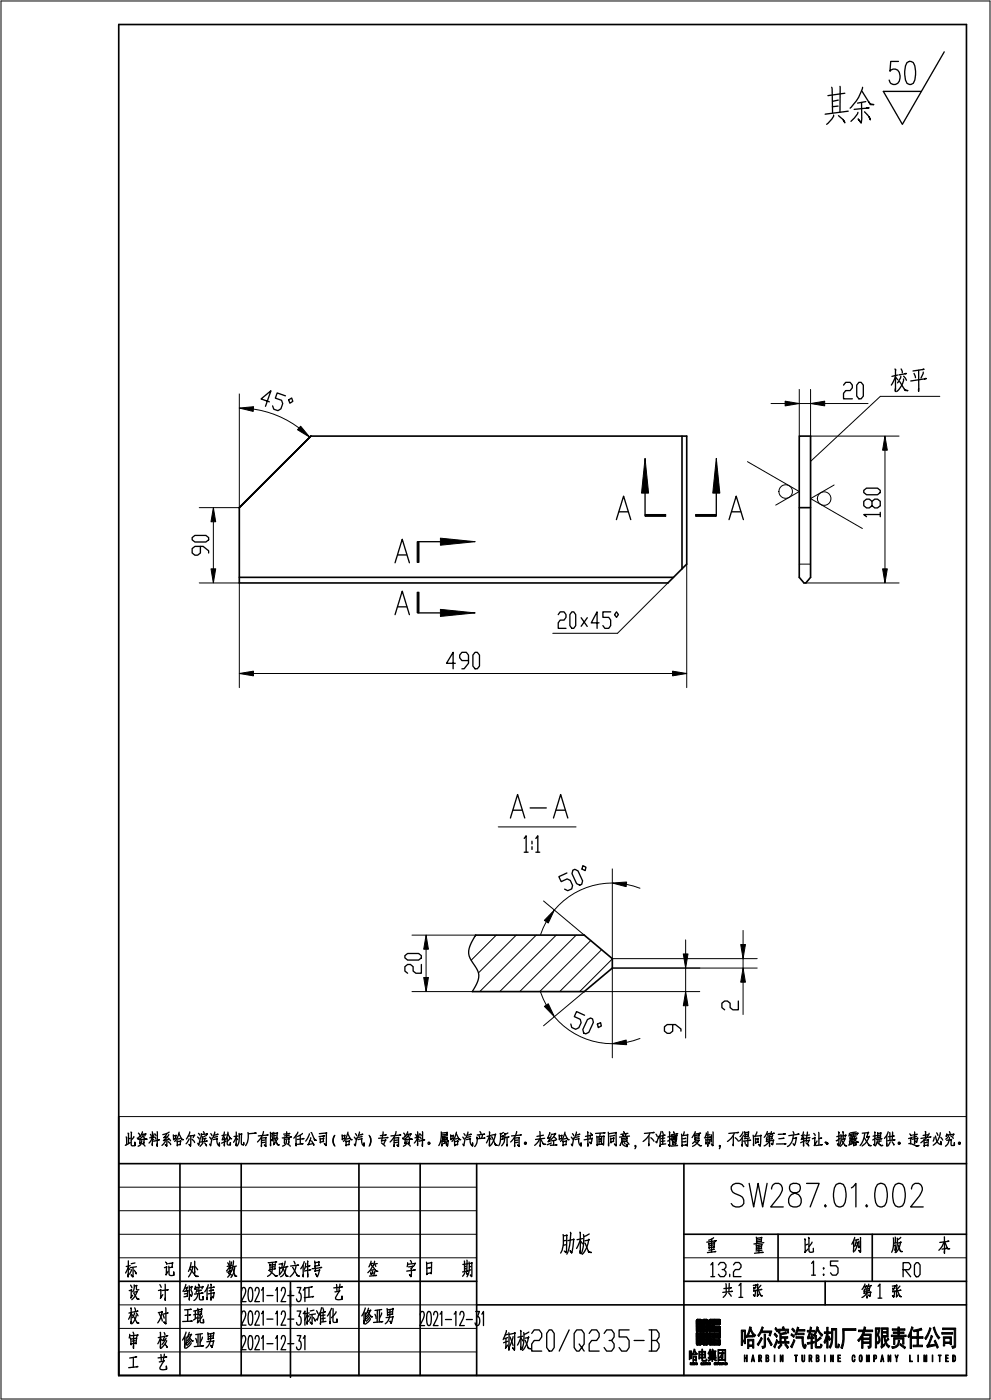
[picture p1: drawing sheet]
<svg xmlns="http://www.w3.org/2000/svg" width="210mm" height="297mm" viewBox="0 0 210 297" stroke-linecap="round" stroke-linejoin="round" font-family="sans-serif">
<g fill="none" stroke="#000" stroke-width=".21">
<path d="M.2 .2h209.5v296.3h-209.5zM50.7 83.5v24.1h-8.5M53.7 86.7a21.1 21.1 0 0 1 9.6 4M158.3 97.8l11 6.4-5 2.8M163.3 85.5h3M169.3 82.5v9.9M169.3 85.5h2.4M171.7 82.5v9.9h18.7M174.7 85.5h9.2M187.4 95.4v25.1M199.1 84h-12.6l-14.8 13.8M45.2 110.6v9.9"/>
<path d="M145.5 119.5v26.2M169.3 119.5h2.4M176.7 102.8l-5 2.9 11 6.3M42.2 123.5h8.5v22.2M141.5 123.5l-10.7 10.7h-13.7M170.7 123.5h19.7M53.7 142.7h88.8M105.5 175.2h16.5M87.3 198.2h13.4M100.9 198.2l-.4 .3M105.1 198.2l-5.3 5.3M109.4 198.2l-8.1 8"/>
<path d="M113.6 198.2l-12 11.9M115.1 190.9l8.7 7.3M115.7 195.3l-1.2 2.8M117.8 198.2l-12 11.9M122 198.2l-11.9 11.9M125.1 199.3l-10.8 10.8M129.7 187.1a16 16 0 0 0-12.3 5.8M129.7 184.1v19.1h30.7M132.7 187.4l2.9 .8M145.2 199.2v3M157.4 197.2v3M87.3 210.1h12.7"/>
<path d="M90.2 201.2v5.9M114.5 210.3l1.2 2.7M117.4 215.5a16 16 0 0 0 12.3 5.7M127.4 201.3l-8.9 8.8M129.7 203.2l-6.9 6.9M145.2 205.2v4.9M145.2 213.1v6.9M148.2 210.1h-24.4l-8.7 7.3M157.4 203.2v2M157.4 208.1v6.9M160.4 205.2h-30.7v19M25.1 236.6h179.6"/>
<path d="M135.6 220.1l-2.9 .8M25.1 251.6h75.9M25.1 256.6h75.9M25.1 266.6h75.9M25.1 261.6h75.9M25.1 276.5h75.9M144.9 266.6h59.8M147.5 279.7l.9-.1 .1 1.3h.4v-1.2l.9-.1 .1 .2v2.4h-2.4zM150.2 279.7l.2-.1h1.9l.3 .1v.9l-1.3 .1v.3l1.2 .1 .1 1.1h-2.4zM25.1 281.5h75.9M25.1 286.5h75.9M147.5 282.5h2.4v2.3l-.1 .2-.9-.1v-1.1h-.4l-.1 1.2-.9-.1z"/>
<path d="M150.2 282.5h2.4l-.1 1.1h-1.2v.3l1.3 .1v.8l-.1 .2h-2.1l-.2-.1z"/>
<circle cx="166.4" cy="104.2" r="1.44"/>
<circle cx="174.6" cy="105.7" r="1.44"/>
</g>
<g fill="none" stroke="#000" stroke-width=".35">
<path d="M25.1 5.2h179.6v286.3h-179.6zM65.8 92.4h79.7v27.1l-4 4h-90.8v-15.9zM65.8 92.4l-15.1 15.2M144.5 92.4v28.1M169.3 92.4h2.4v30l-1 1.1h-.4l-1-1.1zM169.3 107.6h2.4M50.7 122.4h92M100.7 198.2h23.1l5.9 5v2l-5.9 4.9h-23.8M25.1 246.6h179.6M38.1 246.6v44.9M51.1 246.6v44.9M76 246.6v44.9"/>
<path d="M89 246.6v44.9M101 246.6v44.9M144.9 246.6v44.9M25.1 271.5h75.9M61.5 271.8v20.1M101 276.5h103.7M144.9 271.5h59.8M144.9 261.6h59.8M164.8 261.6v9.9M174.8 271.5v5M184.8 261.6v9.9"/>
</g>
<g fill="#000" stroke="#000" stroke-width=".21">
<path d="M147.5 282.5v2.4zM147.5 279.8v2.4zM147.5 279.7v2.5zM147.5 282.5l.1 2.5zM147.5 279.7l.1 2.5zM147.5 279.7l.1-.1v2.6zM147.6 282.5v2.5zM147.6 279.6v2.6zM147.6 282.5l.1 2.5h-.1zM147.6 279.6l.1 2.6h-.1zM147.6 282.5h.1v2.5zM147.6 279.6h.1v2.6z"/>
<path d="M147.7 282.5v2.5zM147.7 279.6v2.6zM147.7 282.5l.6 2.5h-.6zM147.7 279.6l.6 2.6h-.6zM147.7 282.5h.6v2.5zM147.7 279.6h.6v2.6zM148.3 282.5v2.5zM148.3 279.6v2.6zM148.3 282.5l.1 2.5h-.1zM148.3 279.6l.1 2.6h-.1zM148.3 282.5h.1v2.5zM148.3 279.6h.1v2.6z"/>
<path d="M148.4 282.5v2.5zM148.4 279.6v2.6zM148.4 279.6l.1 2.6zM148.4 282.5l.1 2.4zM148.5 282.5v2.4zM148.5 279.7v2.5zM148.5 282.5v2.3zM148.5 282.5l.4 1.3h-.4zM148.5 280.9l.4 1.3h-.4zM148.5 282.5h.4v1.3zM148.5 280.9h.4v1.3zM148.9 282.5v2.4z"/>
<path d="M148.9 279.8v2.4zM148.9 279.7v2.5zM148.9 282.5l.1 2.5zM148.9 279.7l.1 2.5zM148.9 279.7l.1-.1v2.6zM149 282.5v2.5zM149 279.6v2.6zM149 282.5l.1 2.5h-.1zM149 279.6l.1 2.6h-.1zM149 282.5h.1v2.5zM149 279.6h.1v2.6zM149.1 282.5v2.5z"/>
<path d="M149.1 279.6v2.6zM149.1 282.5l.6 2.5h-.6zM149.1 279.6l.6 2.6h-.6zM149.1 282.5h.6v2.5zM149.1 279.6h.6v2.6zM149.7 282.5v2.5zM149.7 279.6v2.6zM149.7 282.5l.1 2.5h-.1zM149.7 279.6l.1 2.6h-.1zM149.7 282.5h.1v2.5zM149.7 279.6h.1v2.6zM149.8 282.5v2.5z"/>
<path d="M149.8 279.6v2.6zM149.8 279.6l.1 2.6zM149.8 282.5l.1 2.4zM149.9 282.5v2.4zM149.9 279.7v2.5zM149.9 282.5v2.3zM150.2 279.8v2.4zM150.2 282.5v2.4zM150.2 279.7v2.5zM150.2 279.7l.1 2.5zM150.2 282.5l.1 2.5zM150.3 282.5l.1 2.5h-.1z"/>
<path d="M150.2 279.7l.1-.1v2.6zM150.3 279.6l.1 2.6h-.1zM150.3 282.5h.1v2.5zM150.4 282.5l.9 2.5h-.9zM150.3 279.6h.1v2.6zM150.4 279.6l.9 2.6h-.9zM150.4 279.6h.9v2.6zM151.3 281l1 1.2h-1zM151.3 279.6l1 1.1h-1zM150.4 282.5h.9v2.5zM151.3 283.9l1 1.1h-1zM151.3 282.5l1 1.1h-1z"/>
<path d="M151.3 281h1v1.2zM151.3 279.6h1v1.1zM152.3 281l.2 1.2h-.2zM152.3 279.6l.2 1.1h-.2zM151.3 283.9h1v1.1zM151.3 282.5h1v1.1zM152.3 283.9v1.1zM152.3 282.5v1.1zM152.3 283.9l.2 1.1h-.2zM152.3 282.5l.2 1.1h-.2zM152.3 281l.2 .1v1.1zM152.3 279.6h.2v1.1z"/>
<path d="M152.5 281.1l.1 1.1zM152.5 279.6v1.1zM152.3 283.9h.2v1.1zM152.3 282.5h.2v1.1zM152.5 283.9v1.1zM152.5 282.5v1.1zM152.5 279.6l.1 1zM152.6 281.2v1zM152.6 279.7v.9zM152.5 283.9l.1 1zM152.5 282.5l.1 1zM152.6 284v.9z"/>
<path d="M152.6 282.5v1zM152.6 279.7v.8zM152.6 284v.8zM152.6 282.5v.8z"/>
<path d="M50.7 86.5l3-.3-.1 1z" fill-rule="evenodd"/>
<path d="M63.7 90.3l1.9 2.4-2.6-1.6z" fill-rule="evenodd"/>
<path d="M166.3 85l3 .5-3 .5z" fill-rule="evenodd"/>
<path d="M171.7 85.5l3-.5v1z" fill-rule="evenodd"/>
<path d="M187.4 92.4l.5 3h-1z" fill-rule="evenodd"/>
<path d="M45.2 107.6l.5 3h-1z" fill-rule="evenodd"/>
<path d="M88.4 114.8h.4v4.4h-.4z" fill-rule="evenodd"/>
<path d="M93.3 114l7.3 .8-7.3 .7z" fill-rule="evenodd"/>
<path d="M136.6 97.1l.8 7.4h-1.5z" fill-rule="evenodd"/>
<path d="M136.6 109h4.4v.4h-4.4z" fill-rule="evenodd"/>
<path d="M147.3 109h4.4v.4h-4.4z" fill-rule="evenodd"/>
<path d="M151.7 97.1l.8 7.4h-1.5z" fill-rule="evenodd"/>
<path d="M44.7 120.5h1l-.5 3z" fill-rule="evenodd"/>
<path d="M88.4 125.5h.4v4.4h-.4z" fill-rule="evenodd"/>
<path d="M93.3 129.1l7.3 .8-7.3 .7z" fill-rule="evenodd"/>
<path d="M186.9 120.5h1l-.5 3z" fill-rule="evenodd"/>
<path d="M50.7 142.7l3-.5v1z" fill-rule="evenodd"/>
<path d="M142.5 142.2l3 .5-3 .5z" fill-rule="evenodd"/>
<path d="M117.4 192.9l-1.3 2.7-.8-.6z" fill-rule="evenodd"/>
<path d="M129.7 187.1l3-.2-.1 1z" fill-rule="evenodd"/>
<path d="M89.7 207.1h1l-.5 3z" fill-rule="evenodd"/>
<path d="M90.2 198.2l.5 3h-1z" fill-rule="evenodd"/>
<path d="M115.3 213.3l.8-.6 1.3 2.8z" fill-rule="evenodd"/>
<path d="M144.7 202.2h1l-.5 3z" fill-rule="evenodd"/>
<path d="M145.2 210.1l.5 3h-1z" fill-rule="evenodd"/>
<path d="M156.9 200.2h1l-.5 3z" fill-rule="evenodd"/>
<path d="M157.4 205.2l.5 2.9h-1z" fill-rule="evenodd"/>
<path d="M129.7 221.2l2.9-.8 .1 1z" fill-rule="evenodd"/>
<path d="M146.2 288.8v.2l.2-.2v.4l-.1-.2-.1 .2z" fill-rule="evenodd"/>
<path d="M146 286.3h.5v1.6h-.2v-.2h-.2v.4h-.1zM146.1 286.5v1h.2v-1z" fill-rule="evenodd"/>
<path d="M146.5 288.8l.2 .4-.1-.1-.2 .1zM146.5 288.9l.1 .1z" fill-rule="evenodd"/>
<path d="M146.7 288.8h.2v.4l-.1-.2-.1 .2zM146.7 288.8l.1 .2z" fill-rule="evenodd"/>
<path d="M147 285.9l.2 .1 .1 .5 .4 .4-.1 .2-.2-.2v.2h-.6v-.2l-.1 .3-.2-.1zM147.1 286.2l-.3 .7h.6z" fill-rule="evenodd"/>
<path d="M146.9 288.8h.2v.4h-.2zM147 289l.1 .2zM147 288.8l.1 .2z" fill-rule="evenodd"/>
<path d="M147.3 288.8v.4z" fill-rule="evenodd"/>
<path d="M146.8 287.4h.7v1.1h-.1v-.2h-.5v.2h-.1zM146.9 287.6v.5h.5v-.5z" fill-rule="evenodd"/>
<path d="M147.5 282.5v2.4z" fill-rule="evenodd"/>
<path d="M147.5 279.7v2.5z" fill-rule="evenodd"/>
<path d="M147.6 282.5v2.5z" fill-rule="evenodd"/>
<path d="M147.6 279.6v2.6z" fill-rule="evenodd"/>
<path d="M147.5 288.8l.1 .3 .1-.3v.4l-.2-.3v.3z" fill-rule="evenodd"/>
<path d="M147.7 282.5v2.5z" fill-rule="evenodd"/>
<path d="M147.7 279.6v2.6z" fill-rule="evenodd"/>
<path d="M148.3 282.5v2.5z" fill-rule="evenodd"/>
<path d="M148.3 279.6v2.6z" fill-rule="evenodd"/>
<path d="M148.4 282.5v2.5z" fill-rule="evenodd"/>
<path d="M148.4 279.6v2.6z" fill-rule="evenodd"/>
<path d="M148.5 282.5v2.4z" fill-rule="evenodd"/>
<path d="M148.5 279.7v2.5z" fill-rule="evenodd"/>
<path d="M148.5 288.8h.2h-.2l.2 .2-.2 .2h.2h-.2z" fill-rule="evenodd"/>
<path d="M148.9 282.5v2.4z" fill-rule="evenodd"/>
<path d="M148.9 279.7v2.5z" fill-rule="evenodd"/>
<path d="M148.7 288.8l.1 .4h.1h-.2z" fill-rule="evenodd"/>
<path d="M149 282.5v2.5z" fill-rule="evenodd"/>
<path d="M149 279.6v2.6z" fill-rule="evenodd"/>
<path d="M149.1 282.5v2.5z" fill-rule="evenodd"/>
<path d="M149.1 279.6v2.6z" fill-rule="evenodd"/>
<path d="M149 288.8h.2h-.2l.2 .2-.2 .2h.2h-.2z" fill-rule="evenodd"/>
<path d="M149.3 288.8h.1l-.1 .1v.3l.1-.1v.2z" fill-rule="evenodd"/>
<path d="M149.5 288.8h.2l-.1 .4z" fill-rule="evenodd"/>
<path d="M148 286.4h.7l-.1-.5h.2v.5h.7v1.4h-.7v.4l.6 .1 .2-.3 .2 .1-.2 .3-.8 .1-.1-.7h-.5v.2h-.2zM148.8 287.2v.4h.5v-.4zM148.2 287.2v.4h.5v-.4zM148.8 286.6v.4h.5v-.4zM148.2 286.6v.4h.5v-.4z" fill-rule="evenodd"/>
<path d="M149.9 282.5v2.4z" fill-rule="evenodd"/>
<path d="M149.9 279.7v2.5z" fill-rule="evenodd"/>
<path d="M149.7 288.8h.2l.1 .4-.2-.2-.1 .2zM149.8 288.8l.1 .2z" fill-rule="evenodd"/>
<path d="M150.1 288.8v.4z" fill-rule="evenodd"/>
<path d="M150.3 288.8l.2 .1h-.2v.3l.2-.1-.1 .2z" fill-rule="evenodd"/>
<path d="M150.4 285.9l.2 .1-.2 .3h1.3v.1h-.7v.2h.5v.2h-.5v.2h.6v.2l-.6-.1v.2h.6v.2l-1.4 .1v-.9l-.1 .3-.2-.2zM150.4 286.8v.2h.4v-.2zM150.4 286.4v.2h.4v-.2zM150.4 287.1v.2h.4v-.2z" fill-rule="evenodd"/>
<path d="M150 287.7h.8v-.2h.1v.2h.8v.2h-.5l.6 .3-.1 .2-.7-.5-.1 .6h-.1v-.6l-.4 .4a.23 .23 0 0 1-.2 .2 .23 .23 0 0 1-.2-.2l.6-.4h-.6z" fill-rule="evenodd"/>
<path d="M150.9 285.9l.2 .2-.1 .2-.2-.3z" fill-rule="evenodd"/>
<path d="M151.3 288.8l.2 .1h-.2l.1 .3 .1-.1-.1 .2z" fill-rule="evenodd"/>
<path d="M151.5 288.8a.2 .2 0 0 1 .2 .2 .2 .2 0 0 1-.2 .2zM151.6 288.8v.4z" fill-rule="evenodd"/>
<path d="M151.8 288.8h.2v.4l-.1-.2-.1 .2zM151.8 288.8l.1 .2z" fill-rule="evenodd"/>
<path d="M152 288.8l.2 .1-.1 .3zM152.1 288.8v.2z" fill-rule="evenodd"/>
<path d="M152.3 288.8a.2 .2 0 0 1 .2 .2 .2 .2 0 0 1-.2 .2zM152.3 288.8l.1 .4z" fill-rule="evenodd"/>
<path d="M152.6 284v.9z" fill-rule="evenodd"/>
<path d="M152.6 282.5v1z" fill-rule="evenodd"/>
<path d="M152.6 284v.9z" fill-rule="evenodd"/>
<path d="M152.6 282.5v1z" fill-rule="evenodd"/>
<path d="M152.6 282.5v1z" fill-rule="evenodd"/>
<path d="M152.5 288.8h.2v.4l-.1-.2-.1 .2zM152.6 288.8v.2z" fill-rule="evenodd"/>
<path d="M152.4 286.6l.6 .1v-.4h.1v.4l.3-.1v.3h-.3v1l-.3 .1v-.3l.2-.1v-.7l-.6 .9-.1-.1 .6-.8h-.5z" fill-rule="evenodd"/>
<path d="M152.9 288.8l.1 .4-.1-.1-.1 .1zM152.9 288.9v.1z" fill-rule="evenodd"/>
<path d="M153 288.8h.2v.4z" fill-rule="evenodd"/>
<path d="M153.4 288.8v.4z" fill-rule="evenodd"/>
<path d="M152.1 286h1.6v2.5h-.2v-.2h-1.3v.2h-.1zM152.2 286.2v1.9h1.3v-1.9z" fill-rule="evenodd"/>
<path d="M153.6 288.8a.2 .2 0 0 1 .2 .2 .2 .2 0 0 1-.2 .2zM153.6 288.8l.1 .4z" fill-rule="evenodd"/>
<path d="M153.8 288.8l.2 .3v-.3v.4l-.2-.3v.3z" fill-rule="evenodd"/>
<path d="M157 281.9h.9v2.8h-.3v-.3h-.3v.7h-.3zM157.3 282.2v1.8h.3v-1.8z" fill-rule="evenodd"/>
<path d="M157.7 287.1h.1v.6h.3v-.6h.2v1.5h-.2v-.7h-.3v.7h-.1z" fill-rule="evenodd"/>
<path d="M158.8 281.2l.4 .1a1.58 1.58 0 0 0 .9 1.6l-.3 .4-.3-.3v.4h-1v-.4l-.3 .5-.3-.3 .6-.7zM158.9 281.8l-.4 1.2h1z" fill-rule="evenodd"/>
<path d="M158.3 283.8h1.4v1.9h-.3v-.4h-.8v.5h-.3zM158.6 284.2v.8h.8v-.8z" fill-rule="evenodd"/>
<path d="M159.4 287.1h.1l.3 1.5h-.1l-.1-.5h-.2l-.1 .5h-.2zM159.5 287.5l-.1 .5h.2z" fill-rule="evenodd"/>
<path d="M160.7 287.1h.3a.44 .44 0 0 1 .3 .4 .44 .44 0 0 1-.2 .4l.2 .7h-.1l-.2-.6h-.2v.6h-.1zM160.8 287.3v.5h.3l.1-.4z" fill-rule="evenodd"/>
<path d="M161.2 283.4l.3 .3-.9 1.5-.2-.3z" fill-rule="evenodd"/>
<path d="M161.8 282.7h.4l-.1 2.5v.3l-.6 .3-.1-.5h.3l.2-.2z" fill-rule="evenodd"/>
<path d="M162.7 283.5l.9 1.4-.3 .3-.8-1.5z" fill-rule="evenodd"/>
<path d="M162.2 287.1h.3a.39 .39 0 0 1 .3 .3 .39 .39 0 0 1-.1 .4l.1 .2a.38 .38 0 0 1-.3 .6h-.3zM162.4 287.9v.5a.27 .27 0 0 0 .3-.2 .27 .27 0 0 0-.3-.3zM162.4 287.3v.4h.2l.1-.3z" fill-rule="evenodd"/>
<path d="M161.4 281.2l.3 .1-.3 .8h2.1l-.4 1-.2-.1 .2-.6h-1.9l-.5 .8-.2-.2 .5-.7z" fill-rule="evenodd"/>
<path d="M164 287.1h.1v1.5h-.1z" fill-rule="evenodd"/>
<path d="M164.1 282.5l.6 .6-.2 .4-.6-.7z" fill-rule="evenodd"/>
<path d="M164.3 281.3l.5 .6-.2 .4-.5-.7z" fill-rule="evenodd"/>
<path d="M164.5 283.8l.3 .3-.7 1.6-.2-.3z" fill-rule="evenodd"/>
<path d="M165.4 284.7l.2 .3-.6 .8-.2-.3z" fill-rule="evenodd"/>
<path d="M165.3 287.1h.1l.3 1.1v-1.1h.2v1.5h-.2l-.3-1.1v1.1h-.1z" fill-rule="evenodd"/>
<path d="M164.9 281.7h.9l-.1-.4 .3-.2 .2 .6h.8v.8h-.2v-.5h-1.6v.5h-.3z" fill-rule="evenodd"/>
<path d="M166.4 284.7l.6 .8-.2 .3-.6-.8z" fill-rule="evenodd"/>
<path d="M165.2 282.6l1.2-.4 .2 .4-1.1 .2v.5h1.3v.3h-.4v.7h.7v.4h-2.3v-.4h.4zM165.5 283.6v.7h.7v-.7z" fill-rule="evenodd"/>
<path d="M167.9 281.4l.5 .6-.2 .3-.5-.6z" fill-rule="evenodd"/>
<path d="M167.7 282.6l.6 .5-.2 .3-.6-.4z" fill-rule="evenodd"/>
<path d="M168.1 283.9l.3 .2-.7 1.5-.3-.2z" fill-rule="evenodd"/>
<path d="M168.3 287.1h.6v.2h-.2v1.3h-.2v-1.3h-.2z" fill-rule="evenodd"/>
<path d="M168.9 281.2l.3 .2-.1 .4 1.4-.1v.4h-1.5l-.4 .9-.3-.2z" fill-rule="evenodd"/>
<path d="M169 282.5h1.3v.4h-1.3z" fill-rule="evenodd"/>
<path d="M169.8 287.1h.2v1.1l.1 .2 .2-.1v-1.2h.1v1.1a.33 .33 0 0 1-.3 .4 .33 .33 0 0 1-.3-.4z" fill-rule="evenodd"/>
<path d="M168.6 283.3h1.6l.1 2 .1 .1 .1-.6 .3 .2-.2 .7-.2 .1-.4-.5-.1-1.7h-1.3z" fill-rule="evenodd"/>
<path d="M171.3 287.1h.3a.44 .44 0 0 1 .4 .4 .44 .44 0 0 1-.2 .4l.2 .7h-.1l-.3-.6h-.1v.6h-.2zM171.5 287.3v.5h.2l.1-.4z" fill-rule="evenodd"/>
<path d="M171.6 281.2l.3 .1-.1 .6h.7v.4h-.8l-.4 1.1h.5v-.8h.3l-.1 .8h.4v.3h-.4v.7l.5-.1v.3l-.5 .1 .1 1.1h-.3v-1.1l-.7 .2-.1-.4 .8-.1v-.7l-.7 .1-.1-.4 .4-1.1h-.4v-.4h.5z" fill-rule="evenodd"/>
<path d="M172.7 283h.2v1l.8-.7 .3 .3-1.1 .8 .1 .9 .7 .1 .1-.6 .4 .2-.3 .6-1.1 .1-.1-.2z" fill-rule="evenodd"/>
<path d="M173 281.1l.3 .2a1.98 1.98 0 0 0 1 1.5l-.2 .4-.9-1.3-.7 1.3-.3-.3 .5-.7z" fill-rule="evenodd"/>
<path d="M172.9 287.1h.3a.39 .39 0 0 1 .3 .3 .39 .39 0 0 1-.2 .4l.2 .2a.38 .38 0 0 1-.3 .6h-.3zM173 287.9v.5a.27 .27 0 0 0 .4-.2 .27 .27 0 0 0-.4-.3zM173 287.3v.4h.3v-.3z" fill-rule="evenodd"/>
<path d="M174.6 287.1h.2v1.5h-.2z" fill-rule="evenodd"/>
<path d="M175.1 281.3h.3v1l.5-.1v.4h-.5v.8l.2-.3 .3 .7-.2 .3-.3-.7v2.3h-.3v-2.2l-.4 1.2-.2-.3 .6-1.8h-.5v-.4l.5 .1z" fill-rule="evenodd"/>
<path d="M175.9 287.1h.2l.3 1.1v-1.1h.1v1.5h-.1l-.4-1.1v1.1h-.1z" fill-rule="evenodd"/>
<path d="M176.1 281.5h1.1v3.8h.3v-.5a.49 .49 0 0 1 .1 .8h-.4l-.2-.1-.1-3.6h-.5a7.5 7.5 0 0 1-.6 3.8l-.2-.3 .5-1z" fill-rule="evenodd"/>
<path d="M177.5 287.1h.5v.2h-.4v.4h.4v.2h-.4v.5h.5v.2h-.6z" fill-rule="evenodd"/>
<path d="M178.5 281.6l2.8-.1v.5l-2.5-.1v.4a8 8 0 0 1-.4 3.5l-.3-.2a8.6 8.6 0 0 0 .4-4z" fill-rule="evenodd"/>
<path d="M180.6 287.2l.1-.1a.31 .31 0 0 1 .4 .2 .31 .31 0 0 1-.1 .4l-.1-.4a.81 .81 0 0 0-.1 1.1l.2-.4h.1v.4a.28 .28 0 0 1-.3 .2 .28 .28 0 0 1-.3-.3z" fill-rule="evenodd"/>
<path d="M181.8 281.8l1.1 .1 .1-.7 .4 .1-.2 .6 1.6-.1v.4h-1.7l-.2 .5h1.6v2.6l-.2 .3-.4 .1-.1-.4h.4v-.6h-1.4v1h-.3v-2.2l-.6 .8-.3-.3 .8-.9 .4-.9h-1zM182.8 283v.6h1.4v-.6zM182.8 283.9v.5h1.4v-.5z" fill-rule="evenodd"/>
<path d="M182.1 287.2l.1-.1a.61 .61 0 0 1 .4 1v.2a.29 .29 0 0 1-.3 .3 .29 .29 0 0 1-.3-.3zM182.2 287.3l-.1 .2a.74 .74 0 0 0 .2 .9 .75 .75 0 0 0 .1-1z" fill-rule="evenodd"/>
<path d="M183.5 287.1h.2l.1 1 .2-1h.1v1.5h-.1v-1l-.1 1-.3-1v1h-.1z" fill-rule="evenodd"/>
<path d="M185.1 287.1h.3a.45 .45 0 0 1 .3 .6 .45 .45 0 0 1-.5 .3v.6h-.1zM185.2 287.3v.6a.29 .29 0 0 0 .3-.3 .29 .29 0 0 0-.3-.3z" fill-rule="evenodd"/>
<path d="M185.4 281.4h1l-.1 .6a1.71 1.71 0 0 0 .1 1.8v.5l-.5 .5-.1-.4h.1a.91 .91 0 0 0-.1-1.4l.3-1.3h-.4v4h-.3z" fill-rule="evenodd"/>
<path d="M186.8 287.1h.1l.3 1.5h-.1l-.1-.5h-.3v.5h-.2zM186.9 287.5l-.1 .5h.2z" fill-rule="evenodd"/>
<path d="M186.7 281.4h1.4v1.9h-.6v.2l.1 .6 .5-.6 .2 .4-.6 .5 .4 .6 .4 .3-.3 .3a2.87 2.87 0 0 1-1-2.3h-.3v1.8l.4-.4a.69 .69 0 0 1-.5 .9l-.2-.2zM186.9 282.5v.5h1v-.5zM186.9 281.7v.5h1v-.5z" fill-rule="evenodd"/>
<path d="M188.1 287.1h.1l.4 1.1v-1.1h.1v1.5h-.2l-.3-1.1v1.1h-.1z" fill-rule="evenodd"/>
<path d="M188.9 285.4a1.21 1.21 0 0 0 1.4-1.4l.2 .2a1.32 1.32 0 0 1-1.5 1.5z" fill-rule="evenodd"/>
<path d="M189.6 287.1h.1l.2 .7 .2-.7h.2l-.3 .8v.7h-.2v-.7z" fill-rule="evenodd"/>
<path d="M189 281.6h1.2v-.4h.3v.4h1.2v.3h-1.2v.4h1v.3h-1v.3h1.4v.4h-3.1v-.4h1.4v-.3h-1v-.3h1v-.4h-1.2z" fill-rule="evenodd"/>
<path d="M190.7 284.7l1.1 .8-.2 .3-1-.8z" fill-rule="evenodd"/>
<path d="M189.3 283.5h2.2v1.3h-.3v-1h-1.7v1.1h-.2z" fill-rule="evenodd"/>
<path d="M192.7 287.1h.1v1.3h.5v.2h-.6z" fill-rule="evenodd"/>
<path d="M193.1 281.2l.3 .2-.3 .9v3.5h-.3v-2.9l-.3 .6-.2-.3z" fill-rule="evenodd"/>
<path d="M194.4 287.1h.1v1.5h-.1z" fill-rule="evenodd"/>
<path d="M193.4 281.9l1.7-.5 .2 .4-.8 .2v1.3h1v.3h-1v1.5l.9-.1v.4h-2v-.4l.9 .1v-1.5h-1.1v-.3h1.1v-1.2l-.8 .1z" fill-rule="evenodd"/>
<path d="M195.7 287.1h.2l.1 1 .1-1h.2v1.5h-.1v-1l-.2 1-.2-1v1h-.1z" fill-rule="evenodd"/>
<path d="M196.9 281.4l.3 .1-1.1 2.4-.2-.3 .7-1.3z" fill-rule="evenodd"/>
<path d="M197.4 287.1h.2v1.5h-.2z" fill-rule="evenodd"/>
<path d="M197.6 281.3l.3-.1 .4 1.3 .8 1-.3 .3-.5-.8z" fill-rule="evenodd"/>
<path d="M197.2 283l.4 .2-.8 1.8 1.4-.2-.3-.6 .2-.2 .7 1.5-.3 .2-.2-.5-1.9 .4-.1-.4a3.2 3.2 0 0 0 .9-2.2z" fill-rule="evenodd"/>
<path d="M198.7 287.1h.6v.2h-.2v1.3h-.1v-1.3h-.3z" fill-rule="evenodd"/>
<path d="M200.3 287.1h.6v.2h-.5v.4h.4v.2h-.4v.5h.5v.2h-.6z" fill-rule="evenodd"/>
<path d="M199.5 282.4h2.3v.3h-2.3z" fill-rule="evenodd"/>
<path d="M199.8 283.3h1.7v1.7h-.3v-.3h-1.1v.5h-.3zM200.1 283.6v.8h1.1v-.8z" fill-rule="evenodd"/>
<path d="M201.8 287.1a.61 .61 0 0 1 .6 .3 .61 .61 0 0 1 0 .7l-.2 .4-.4 .1zM201.9 287.3v1.1a.46 .46 0 0 0 .4-.7l-.1-.3z" fill-rule="evenodd"/>
<path d="M199.7 281.4h2.7l-.1 4.2-.6 .1-.1-.4h.4l.1-.2v-3.3h-2.4z" fill-rule="evenodd"/>
</g>
<g fill="none" stroke="#000" stroke-width=".28">
<path d="M176.2 18.5l.1 5.4M177.9 18.3v5.5M178.9 19.8l-3.5 .5M182.6 19.3l1.8 2.9h.7l-.7-.2-.4-.5M182.7 18.5v.3a10.1 10.1 0 0 1-2.6 4.1M190.3 13h-1.6l-.2 2.1a1.12 1.12 0 0 1 2 .2 2.29 2.29 0 0 1-.4 2.4 1.1 1.1 0 0 1-1.8-.7M192.1 13.2l.5-.2 .8 .2a5.1 5.1 0 0 1 0 4.5l-.5 .2-.8-.2a5.1 5.1 0 0 1 0-4.5zM200 11l-8.9 15.3-4-6.9h8.1M176.6 24.4a3.4 3.4 0 0 1-1.5 1.9M177.5 22.5l-1.2 .1M177.6 21.2l-1.3 .3M177.6 24.5l.9 .8 .4 .7-.3-.5"/>
<path d="M179.7 23.6l-4.9 .6M181.7 23.8l-.7 1.2-.8 .7M182.5 21.7v3.4l-.1 1-.6-.9 .6 .8M183.1 23.7l1 1.1 .3 .6-.3-.6M183.4 21.5l-1.8 .4M183.5 22.9h.6l-3.2 .3M189.6 78.2l.1 .2v4.6v-.7M189.7 79.8l-.9 1.8M189.7 80l.4 .5M190.1 79.5l-1.2 .3M190.8 79.7v.3l-.7 1.1M190.9 78.2l.2 .8"/>
<path d="M191.4 79.7l.6 .9M191.7 79.2h.3l-1.6 .2M193.6 79.1l.3 .9M194.6 78.5v4.4v-.5M195.4 78.3h.3l-2.3 .3M195.5 78.9l-.4 1.2M57.1 85.2l-1.8-.7 2.1-1.7-1.2 3.3M60.5 83.9l-1.8-.6-.4 1.1 1.3 .4 .3 .7-.4 1.1-.6 .4-.9-.3-.3-.7M61.1 84.7l.7-.4 .2 .8-.6 .3zM178.7 81.6l.4-.6h1l.4 .6v.6l-.4 .6h-1l-.4 .6v1.1h1.8M181.9 81h.5l.5 .6v2.3l-.5 .6h-.5l-.4-.6v-2.3zM190.5 80.9l1.2 1.8 .6 .1-.7-.3"/>
<path d="M191.4 80.3a4.1 4.1 0 0 1-1.5 2.7M195.8 80.3l.4-.1-3.3 .5M40.7 113.9l.6-.4h2.3l.6 .4v.5l-.6 .5h-2.3l-.6-.5zM42.4 115.8v1.4l-.5 .5h-.6l-.6-.5v-.9l.6-.5h1.7l1.2 .9v.5M83.7 119.3l1.5-5 1.5 5M84.2 117.6h1.9M88.6 114.8h4.7M130.6 110.1l1.5-5 1.5 5M131.1 108.5h1.9M136.6 104.5v4.7M151.7 104.5v4.7M154.4 110.1l1.5-5 1.6 5"/>
<path d="M155 108.5h1.9M183 103.9l.5-.5h2.4l.5 .5v.5l-.5 .4h-2.4l-.5-.4zM184.7 106.2l.6-.4h.6l.5 .4v1l-.5 .4h-.6l-.6-.4v-1l-.6-.4h-.6l-.5 .4v1l.5 .4h.6l.6-.4M186.4 109h-3.4l.5 .5M186.4 108.6v.9M83.7 130.3l1.5-5 1.5 5M84.2 128.6h1.9M88.6 129.9h4.7M99.2 140h-1.4l-.4-.6v-.6l.4-.6h1l.4 .6v1.8l-.9 1.1h-.5M100.6 138.2h.5l.5 .6v2.3l-.5 .6h-.5l-.4-.6v-2.3zM118.2 130.2l.4-.5h.9l.4 .5v.6l-.4 .6h-.9l-.4 .6v1.2h1.7M121.1 129.7h.4l.4 .5v2.4l-.4 .6h-.4l-.4-.6v-2.4z"/>
<path d="M123.1 130.9l1.3 1.8M124.4 130.9l-1.3 1.8M126.9 132h-1.7l1.3-2.3v3.5M129.3 129.7h-1.6v1.1h1.2l.4 .6v1.2l-.4 .6h-.8l-.4-.6M130.6 129.7l.4 .5-.4 .6-.4-.6zM96.4 140.6h-1.8l1.4-2.4v3.5M108.1 173.4l1.5-5 1.5 5M108.7 171.7h1.9M111 177.7l.4-.6v3.5M112.3 171.2h3.4M112.7 178.3v.6M112.7 179.4v.6"/>
<path d="M113.5 177.7l.4-.6v3.5M117.2 173.4l1.6-5 1.5 5M117.8 171.7h1.9M100.7 198.2l-1.1 2-.3 1.4 .2 1.3 1.5 2.5 .4 1.2-.2 1.4-1.2 2.1M111 180.6h.9M113.5 180.6h.8M120.1 185l-1.7 .8 .5 1 1.2-.5 .7 .3 .5 1-.2 .8-.8 .4-.7-.4M121.3 184.4l.5-.2 .6 .4 1 2.1-.2 .7-.4 .2-.7-.3-.9-2.2zM123.5 183.4l.6 .4-.2 .7-.6-.3zM85.8 202.5l.5-.4h2.4l.5 .4v.5l-.5 .5h-2.4l-.5-.5zM89.2 204.4v1.8h-1.1l-.6-.4v-.9l-.6-.5h-.6l-.5 .5v.9l.5 .4M123.8 215.2l-1.7-.8-.5 1 1.3 .6 .2 .7-.5 1.1-.7 .3-.8-.4-.2-.7"/>
<path d="M124.4 216.1l.7-.4 .4 .2 .2 .8-1 2.1-.6 .3-.5-.2-.2-.7zM126.5 217l.7-.3 .2 .7-.7 .4zM142.5 217.1v1.4l-.6 .5h-.6l-.6-.5v-.9l.6-.5h1.8l1.1 1v.4M156.4 212.1v1.9h-1.2l-.6-.5v-.9l-.5-.5h-.6l-.6 .5v.9l.6 .5M27.7 239.9l.2 .1-.1 2.6 .2 .2h.6v-.8v.8M30.2 239.8l-.5 1.1M32.3 239.8v3v-.5M33.3 239.8v3.1v-.5M35.8 239.9l-1.3 .5M37.9 239.9v.1a3.5 3.5 0 0 1-.9 1.9M40.2 239.9l-.7 1.5M43.1 239.8l.1 .4"/>
<path d="M45.5 239.9l-.5 1.3M47.5 239.9l-.5 1.7 .8-.2M48.3 239.9l-.1 .6-.4 1.1M50 239.9v2.9v-.4M52.5 240a3.7 3.7 0 0 1-.5 2.8M55.8 239.8a3.9 3.9 0 0 1-1.3 2.2M57.3 239.9v2.9v-.4M58 240l-.1 2.6 .4-.5M60.7 239.8v1.2M63.1 239.9l-.9 1.3M65.9 240l.8 1.7h.3l-.4-.3M73.7 239.9v.1a3.5 3.5 0 0 1-1 1.9"/>
<path d="M76.1 239.9l-.5 1.3M81.1 239.9l-.3 1.9 .9-.2-.5 .9M83.9 239.8a3.9 3.9 0 0 1-1.3 2.2M86.3 239.8l-.4 1.1M88.4 239.8l.1 3v-.5M89.5 239.8v3.1v-.5M93.5 239.9l-.1 1.6-.5 1.3M96.7 239.9v.1a3.5 3.5 0 0 1-1 1.9M99.1 239.9l-.5 1.3M101.7 239.8l.2 .4M103.6 239.9l.1 3v-.5M106.6 240l-.6 .4v-.2a4.1 4.1 0 0 1-.4 2.6"/>
<path d="M109.4 239.8a3.9 3.9 0 0 1-1.2 2.2M114.3 239.8l.1 3.2v-.3M116.4 240l-.4 1.2 .6-.1M119.7 239.9l-.1 .1a3.5 3.5 0 0 1-.9 1.9M122.1 239.9l-.5 1.3M124.4 239.8l.1 3.1v-.5M128.8 239.9l.1 2.9v-.6M132.1 239.8l.1 .4v-.2M140 239.8l-.5 1.4M140.3 239.8l.2 .6M141.8 239.9l.1 .1-.1 2.9-.2-.3 .3 .1M142.7 239.9l.1 .3"/>
<path d="M144.9 239.8l-.2 .8M147.2 239.8l-.6 1.3M149.9 239.8v3.1v-.3M151 239.9v2.9l-.3-.4 .3 .4M157.4 239.9l-.7 1M157.7 239.8l.1 1.2v-.2h.7l.1-.9-.8 .1M160.3 239.9l-.3 .9M162.5 239.8l-.6 1.2M163.4 239.8l-.4 .9M168 239.8l.1 .5M170.2 239.9l-.5 1.6 .8-.2M171 239.9l-.3 1.9 .8-.1-.5 .8"/>
<path d="M173.4 240l.1 2.6M177.6 239.9l.2 .1-.2 2.8-.2-.4 .2 .3 .1-.1M178.5 239.8l.2 .2-.1 1.4M181.4 239.9l-1.3 .2M185.3 239.9l-.1 2.9-.1-.3 .2 .2M188.1 239.8l-.3 .8-.5 .7M188.5 240v1.7M189 239.9v1.7M193.7 239.9v2.5v-.3M196 239.8l.1 .1-.1 1.2M201.1 239.8l.2 .5M26.7 240.9l.1 .2v1.5"/>
<path d="M27.1 240.1l.1 .1v2.2M27.6 242.1l-1.1 .6M27.6 241.2l-.4 .1M28.4 240.8l-.6 .8M29.3 240.1l.3 .4M29.6 241.4v1v-.3M29.6 241.5l.9-.1-.1 1 .1-.3M29.7 240.6l-.5 .8-.1-.2M30 240.4l.9-.2-.3 .5M30 241.7a1.05 1.05 0 0 1-.7 1.2M30.1 242.3l.6 .6M30.2 240.7l.6 .7h.4l-.5-.1"/>
<path d="M30.3 240.4l-.3 .6-.6 .5M31.9 240.4l.1 .4M32.2 241.2l-.6 1M32.3 241.3l.3 .3M32.6 240.3l-.2 .7M32.7 241l-1 .1M32.8 241l.2 .4M32.9 240.3l.1 .4M33.6 241.6h.2l-1.2 .3M35 241.9l-.7 .8M35.3 240.3l-.6 .8 .8-.2M35.3 241.6v1.3l-.3-.3 .3 .2"/>
<path d="M35.6 241.2l.5 .6M35.6 241.9l.6 .7M35.8 240.4l-1.2 1.3 1.3-.2M36.7 240.5l.1 1.1v-.2l.5-.1v-.8l-.6 .2M37.5 241.7l.1 1.1v-.2h.6l.1-.9-.8 .2M37.9 240.2l.6 1.3h.3h-.3l-.1-.2M38.2 241.3l-.6 .1M39.9 240.7l1.3-.2-.3 .6M40.1 241.3l-.7 1.1M40.4 240.7l-.1 2.2-.3-.4 .4 .3M40.7 241.4l.5 .7M41.8 241l.3 .4"/>
<path d="M42 240.2l.3 .3M42.4 241.1l-.3 1.6-.2-.4M42.6 240.2l-.1 .7M42.7 240.4l1.2-.2-.2 .5M42.8 240.8l.1 1.2M43 242.1l-.6 .8M43.4 242.2l.3 .7-.1-.3M43.4 241.3l-.1 .6M43.5 240.7l-.7 .3M43.5 241.3h.2l-.8 .1M43.8 241.8h.1l-1.4 .2M44.4 241l.3 .4"/>
<path d="M44.6 240.2l.3 .5M44.9 241.2l-.3 1.6-.2-.3M45.2 241.5l.8-.2v1.1l.5 .5v-.7v.6M45.9 240.4h.3l-.9 .2M46.1 240.8l-.8 .2M47.5 240.9v2v-.4M47.8 241.9l-.9 .4M47.9 240.5l-.9 .1M48.1 241.1v1.4l.2 .2 .5-.1v-.5v.5M48.3 240.3l.5 1h.3l-.4-.3M48.6 241.3l-.5 .6M50 241.1l.3 .4"/>
<path d="M50 241l-.5 1.1M50.5 240.7l-.9 .1M50.6 240.2v1.9l-.4 .8M50.7 240.4l.5-.1v-.1l-.1 2 .1 .4h.4v-.5l-.1 .5M54.2 240.1l-1.6 .2M55.4 241.1v1.9v-.3M55.4 241.2l1-.1-.1 1.9-.3-.4 .3 .3M56.1 242.1l-.7 .1M56.1 241.6l-.7 .1M56.5 240.5h.3l-2.1 .2M57.3 240.2h.5l-.2 .5 .1 .5-.1 .6-.1-.3 .1 .2M58 240.2l.8-.1-.1-.1v1.1l-.7 .2"/>
<path d="M58.2 241.2l.6 1.4h.4l-.5-.2M58.5 240.6l-.5 .1M58.8 241.3l-.4 .5M60.2 241.3l.1 1v-.3M60.3 241.5l.9-.2-.1 1 .1-.3M60.7 241.6l-.1 .8-.8 .5M60.8 242.4l.7 .5M61.1 240.2h.3l-1.3 .1M61.3 240.6l-1.1 .1M61.5 241h.3l-2 .2M62.7 240.6v2.2v-.4M63.6 240.6v1.8"/>
<path d="M64 242.4h.2l-1.2 .1M64.1 240.2l-1.1 .6M64.1 241.3h.3l-1.5 .2M65.5 240.3l-.8 1.5M65.8 241.1l-.6 1.5 1.1-.2M66 241.8l.5 .9-.1-.3M67.6 240.2l1.6-.2-.2 2.8-.3-.5 .3 .4M67.8 241.2l.1 1-.1-.2 .8-.1-.1-.8 .1 .2-.8 .1M68.4 240.7h.4l-1.2 .2M70.8 240.7l-.2 1.2 .2 .8M70.9 240.6a1.75 1.75 0 0 0 0 2.3M72.5 240.5v1.1v-.2l.5-.1v-.8l-.5 .2"/>
<path d="M73.3 241.7v1.1v-.2h.7v-.9l-.7 .2M73.7 240.2l.6 1.3h.3h-.3l-.1-.2M73.9 241.3l-.6 .1M75 241l.3 .4M75.3 240.2l.2 .5M75.5 241.2l-.2 1.6-.3-.3M75.8 241.5l.8-.2 .1 1.1 .4 .5v-.7v.6M76.6 240.4h.3l-.9 .2M76.7 240.8l-.7 .2M78.2 240.6a1.8 1.8 0 0 1 0 2.3M78.3 240.8l.2 .8-.2 1.1M80.8 242.2l.7 .7"/>
<path d="M81.6 240.5h.2l-1.2 .2M82 241.1h.2l-2 .1M83.4 241.1l.1 1.9v-.3M83.5 241.2l1-.1-.1 1.9-.3-.4 .3 .3M84.2 242.1l-.7 .1M84.2 241.6l-.7 .1M84.6 240.5h.3l-2.1 .2M85.5 240.1l.2 .4M85.8 241.4v1v-.3M85.8 241.5l.9-.1-.1 1v-.3M85.9 240.6l-.5 .8-.1-.2M86.2 240.4l.9-.2-.3 .5"/>
<path d="M86.2 241.7a1.04 1.04 0 0 1-.8 1.2M86.3 242.3l.6 .6M86.4 240.7l.6 .7h.3l-.4-.1M86.5 240.4l-.3 .6-.7 .5M88.1 240.4l.1 .4M88.4 241.2l-.7 1M88.5 241.3l.3 .3M88.8 240.3l-.2 .7M88.9 241l-1 .1M89 241l.2 .4M89 240.3l.2 .4M89.7 241.6h.3l-1.3 .3"/>
<path d="M93.5 240.1l1.3-.1-.1 .4-1.2 .1M93.6 241.7v1.2v-.4M93.6 241.9l1.4-.2-.2 1.2-.3-.3 .3 .2M93.7 241l.1 .7v-.2h.9v-.5l-.9 .2M94.2 240.8v1.5M94.5 242l.1 .4M94.5 242.2l-.7 .2M94.7 240.6l-1.1 .2M95.5 240.5v1.1v-.2l.5-.1v-.8l-.5 .2M96.2 241.7l.1 1.1v-.2h.7v-.9l-.7 .2M96.6 240.2l.7 1.3h.3h-.3l-.2-.2M96.9 241.3l-.6 .1"/>
<path d="M98 241l.3 .4M98.3 240.2l.2 .5M98.5 241.2l-.3 1.6-.2-.3M98.8 241.5l.8-.2 .1 1.1 .4 .5v-.7v.6M99.6 240.4h.2l-.8 .2M99.7 240.8l-.7 .2M101.5 240.6l.1 .5M102.2 240.5l-.2 .7M102.5 240.4l.2-.1-1.6 .2M102.6 241.2h.1l-1.6 .1-.1-.3a2.07 2.07 0 0 1-.5 2M103.7 241.1l.3 .4M103.7 240.7l-.7 1.5"/>
<path d="M104 240.6l-.8 .2M104.1 240.9l.9 1.8h.3l-.3-.1-.2-.2M104.1 240.5l.9-.1-.5 1.4-.7 1M106 240.9l.6-.2v-.1v.8l-.5 .1M107.4 241v1.9v-.3M107.6 240.1l-.6 .3-.1-.2v.6a2.32 2.32 0 0 1-.7 2M107.7 241l.1-.1-.9 .2M109 241.1v1.9v-.3M109 241.2l1-.1-.1 1.9-.3-.4 .3 .3M109.7 242.1l-.7 .1M109.7 241.6l-.7 .1M110.2 240.5h.2l-2.1 .2"/>
<path d="M114.3 241.4l-.3 .6-.8 .7M114.5 241.4l.6 1.1h.5l-.6-.2M115.1 240.6l-1.4 .2M115.4 241.2l-2 .3M116.7 240.7l-.6 1.3 .6-.2M116.8 242.2l-.9 .4M116.8 240.4l.9-.1v-.1l-.5 .8-.6 .5M117.3 241.8v.9M117.3 240.9l.6 .6M117.5 241.7h.2l-.8 .1M117.8 242.6h.2l-1.4 .1M118.4 240.5l.1 1.1v-.2l.5-.1v-.8l-.5 .2"/>
<path d="M119.2 241.7l.1 1.1v-.2h.6l.1-.9-.7 .2M119.6 240.2l.6 1.3h.4h-.4l-.1-.2M119.9 241.3l-.6 .1M121 241l.3 .4M121.2 240.2l.3 .5M121.5 241.2l-.3 1.6-.2-.3M121.8 241.5l.8-.2 .1 1.1 .4 .5v-.7v.6M122.5 240.4h.3l-.8 .2M122.7 240.8l-.8 .2M123.7 241.6l1.7-.4-.3 1.2-.2-.4 .3 .3M124 240.8l1.1-.3-.1 .8M125 240.1l.4 .5-.1-.2"/>
<path d="M126.4 240.8l.1 2v-.2l1.1-.1h-.1M126.4 241l1.6-.2-.2 1.9-.1-.2M126.9 240.9v1.6M127.1 240.2l-.1 .7M127.1 241.9h.1h-.3M127.1 241.4h.2h-.4M127.4 240.9v1.6M127.9 240.1h.3l-2 .1M128.9 240.3l1.6-.3v2.9l-.4-.5 .4 .4v-.2M129.3 241.2l.1 1v-.2l.6-.1v-.8l.1 .1-.7 .1M130 240.6h.2l-1 .2M131.5 242.2l-.2 .6 .1-.2"/>
<path d="M131.6 241.2l.1 .9 1.1-.2v-.8l-1.1 .2M131.7 242.2l.5 .6 .7 .2-.1-.5v.5M131.9 240.4l.1 .4-.1-.3M132.2 242.2l.2 .2M132.5 240.5v-.1l-.1 .4M132.6 241.5l-.9 .1M132.9 242.1l.3 .4M133 240.2l-1.5 .2M133.3 240.7l-2.1 .3M134.7 242.9l-.1 .1-.1-.1 .1-.2 .1 .2-.2 .5M137.4 240.7v2.1v-.3M137.6 240.2l-.6 1-.8 .7"/>
<path d="M137.9 241.1l.6 .8M138.3 240h.3l-2.1 .2M138.9 240.3l.3 .5M139.5 240.8l-.4 1.4-.2-.2M139.8 240.7v2.3v-.3M139.9 240.7l1-.1-.5 .1v1.8M140.8 241.2l-.8 .1M140.8 241.8l-.8 .1M141 242.4l-1 .1M142.1 240.8l-.7 .2M142.2 241.3l-.8 .5M142.3 240.7v1l1-.3 .1-.9-1.1 .3"/>
<path d="M142.4 241.8l.1 .8 .7-.2v-.7v.1l-.7 .1M142.6 240.9v.5l.4-.2v-.4l-.4 .2M142.9 242.1l-.4 .1M143.3 242.7l.2 .1-1.4 .1M143.3 240.3l.2-.1-1.3 .3M144.4 240.3l.1 2.6-.1-.2 1-.1h-.1M144.5 240.7l1.2-.2-.1-.1v2.5l-.1-.2M145.1 242l.2-.1-.8 .1M145.1 241.3h.2l-.8 .1M147.1 240.5l.1 1 .9-.2v-.9l-.9 .2M147.3 242l1 .8h.3l-.5-.1M147.3 241.8l.8-.1-.7 .8-.7 .4"/>
<path d="M147.4 241.5l-.7 .8M147.8 241h-.6M148.2 240.2l.2-.1-1.3 .2M149.5 241.4v1.1v-.3M149.5 241.6l.9-.2-.2 1-.2-.3 .2 .2M149.6 240.1l-.2 .8M150.3 241h.2l-1.3 .1M150.4 240.5h-.8M150.6 240.5l.1 1.5v-.4M152.5 242.9l-.1 .1-.1-.1 .1-.2 .1 .2-.1 .5M155.3 240.7v2.1v-.3M155.5 240.2l-.6 1-.8 .7"/>
<path d="M155.7 241.1l.7 .8M156.1 240h.3l-2 .2M157.2 241.2v1.7v-.4M157.4 240.6l-.8 1.2M157.5 251.5a1.54 1.54 0 0 0-2.6 0 1.29 1.29 0 0 0 .7 1.4l1.2 .5a1.25 1.25 0 0 1 .8 1.3 1.25 1.25 0 0 1-1 1.1h-.8l-.5-.3-.4-.4M157.7 241.9l.1 .5M158.3 240.4h-.5M158.4 241.3l-.1 1.7-.3-.4 .3 .3M158.7 250.8l.9 5 1-5 .9 5 1-5M158.7 241.2l-1.1 .1M158.7 241.7h.3l-1.6 .1M159.5 240.6l.1 2.2v-.4"/>
<path d="M159.6 240.8l1.6-.2-.1-.1-.1 2.4-.3-.4 .3 .3M160 241.2l.1 1.1v-.2h.6h-.2l.1-.9 .1 .1-.6 .1M162.4 241l1.2-.2v.5l-1.2 .2-.1-.2v.6l1.5-.3-.2 1-.2-.3 .2 .2M162.5 240.4l.2 .3M162.9 240.2h.1l-.7 .2M163 241v2v-.4M163 241.8l-.4 .5-.8 .5M163.4 240.3l.3 .3M163.4 252a1.22 1.22 0 0 1 .8-1.2h.7a1.29 1.29 0 0 1 .6 1.9l-.4 .7-1.9 2.4h2.7M163.8 240.2l.2-.1-.8 .2M165.9 241.3l.2-.1-1.1 .1M166 240.3h.4l-1.6 .1"/>
<path d="M166.2 242.4h.3h-2M167.4 251a1.12 1.12 0 0 0 .4 1.7 1.88 1.88 0 0 1 1.9 1.4 1.38 1.38 0 0 1-1.6 1.7 1.38 1.38 0 0 1-.9-2.2l.4-.4 1.3-.5a1.01 1.01 0 0 0 .6-1 1.01 1.01 0 0 0-.8-.9h-.7zM168 241.2l.7-.1-.4 1.7-.3-.4M168 240.5l-.3 1.5-.4 .7-.5 .3M168.9 240.4l.4-.1-2.2 .4M170.2 240.9v2v-.4M170.4 240.5l-.7 .1M170.5 241.7l-.9 .5M170.7 242.2l.6 .7-.1-.3M170.8 250.8h2.7l-1.9 5M171.4 241.1h.2l-1 .2M171.4 240.5l-.7 .1"/>
<path d="M172.1 241.3l.5-.1v-.2l-.1 1.8 .6-1M172.4 240.2l.3 .4M173.8 241.3l.2-.1-.5 .1M173.9 242.6h.3l-1.4 .2M174.8 242.1l.5 .1-.1 .3zM174.8 255.3l-.2 .2 .2 .3 .2-.3M174.9 242.1l.3 .1-.1 .3M174.9 242.1l.2 .1 .1 .3M175 242.1v.1M175.1 242.1l-.1 .2h.3v.1h-.2M175.1 242.3h.2M175.1 242.1v.4h.2v-.3"/>
<path d="M175.1 242.4h.2M177.1 251l.6-.2 .9 .2a4.6 4.6 0 0 1 0 4.5l-.5 .3-1-.3a4.7 4.7 0 0 1 0-4.5zM178 241.2l-.9 .5M178 240.7l-.8 .2M178.1 240.4v1.3l-.3 1.1M178.2 240.8l1-.3-.2 .5M178.3 241.7l.7 1.1h.3l-.4-.1M178.3 241.5l.7-.2-.6 1.2-.4 .4M179.9 241.8v.8M179.9 240.2l-.1 .5M179.9 240.4l1.8-.3-.1 .4M180 241.1l.1 .6"/>
<path d="M180 241.3l.6-.1-.1 .3-.4 .1M180.3 241.6v.9M180.3 251.7l1-.9v5M180.5 240.6l-.5 .1M180.5 240.8l-.4 .2M180.5 242.4l-.8 .3M180.6 241.9l-.3 .1M180.7 240v1v-.3M180.8 242.1v.7l.6-.2-.1-.5-.5 .1M180.9 241.3l.6-.1-1 1M180.9 241.5l.7 .6h.2l-.4-.1M181 241l-.4 .7"/>
<path d="M181.3 240.5l-.4 .1M181.4 240.7l-.4 .1M182.6 240.1l1.4-.1-.1-.1-.4 1.1 .7-.1-.8 1.2-.8 .8M183.1 241.1l1 1.7h.4l-.4-.1-.2-.2M183.1 240.2v.1a4.4 4.4 0 0 1-.9 2.5M183.6 255.3l-.2 .2 .2 .3 .2-.3M185.6 241.2l-.7 .4M185.7 240.6l-.8 .2M185.8 242.1l.8 .7 .4-.1h-.5M185.8 241.7l-.4 1.1M185.9 251l.5-.2 1 .2a4.7 4.7 0 0 1 0 4.5l-.6 .3-.9-.3a4.6 4.6 0 0 1 0-4.5zM185.9 240v1.2l.7-.2v-1l-.7 .2"/>
<path d="M186.2 241.4v1M186.3 240.6h-.4M186.6 241.4l.2-.1-1.1 .2M186.6 241.8l-.4 .1M187.8 240.6v2.3v-.5M188.6 242l-.6 .9M189 242l.4 .7-.1-.3M189.1 240.8l.3-.1-1.2 .2M189.3 241.6h.3l-1.6 .1M189.6 251l.6-.2 1 .2a4.6 4.6 0 0 1 0 4.5l-.6 .3-1-.3a4.7 4.7 0 0 1 0-4.5zM192.5 241.3l.6-.2-.2 .5v.8M192.5 242.4l.9 .1a1.45 1.45 0 0 0 1.3 .3h-.7"/>
<path d="M192.7 240.3l.3 .4-.1-.2M193.1 252a1.21 1.21 0 0 1 .7-1.2h.8a1.29 1.29 0 0 1 .6 1.9l-.4 .7-1.9 2.4h2.6M193.2 241.4l1.2-.2-.3 .9-.2-.3 .2 .3M194.2 240.8l-.9 .2M194.3 240.4l-1 .1M195.7 241.6l.1 1.4-.1-.2 .7-.1 .2 .2v-1.5l.1 .2-1 .1M196.2 242.1h.2l-.7 .1M196.5 240.5l-1 .1M196.8 240.2l-.6 1-1.2 1M197 241l.2-.1-2.1 .4M197.9 241l-.2 .8M198.1 240.7a1.61 1.61 0 0 0 1.3 1.9l-.1-.7v.7"/>
<path d="M198.4 240.1l.2 .5M199.2 240a3.5 3.5 0 0 1-1.5 2.7M199.3 241l.4 .6M200.5 241.7l1-.2v1.1l.1 .2 .5-.1v-.5v.5M200.6 240.3l-.2 .5 .1-.3 1.5-.2-.2 .4M201 240.6l-.7 .8M201.1 241v.2a2.08 2.08 0 0 1-.8 1.7M201.4 240.7l.5 .6M27.2 267.2l-.1 3.4v-.5M27.2 268.4l-.6 1.4M27.2 268.7l.3 .4M27.4 273.5l.5-.1-.1-.1-.1 1.8 .4-.6"/>
<path d="M27.6 268.2l-.9 .2M27.7 272.3l.2 .6M27.7 277.2l.1 3.3v-.4M27.8 278.3l-.6 1.3M27.8 278.4l.3 .4M27.9 269.1l-.5 .9M28.1 278.1l-.8 .2M28.1 268.6v2l-.3-.4 .3 .4M28.3 279l.8 1.4h.3l-.4-.2M28.3 274.1l.8 1.2h.4l-.5-.2M28.3 273.8l.8-.1-.6 1.1-.6 .6M28.4 272.3v.8l-.3 .7"/>
<path d="M28.4 269.2l.5 .8-.2-.4M28.5 272.5l.5-.1a.65 .65 0 0 0 .1 1l.3-.1M28.5 278.2l-.4 1M28.5 277.2l.2 .5M28.6 267.6l-.8 .2M28.8 278.7a2.98 2.98 0 0 1-.9 1.8M28.9 278.2l.3 .6M28.9 268.4l-1.3 .2M29.1 277.9l.1-.1-1 .2M33.5 278.2l.8-.3a4.7 4.7 0 0 1-.9 2.4M33.6 273.5l.5-.1-.1 1.7 .5-.7M33.7 278.4l.7 1.6"/>
<path d="M33.9 272.2l.2 .6M34.6 278.7l.2 .6M34.8 268.6l.5-.1v-.1l-.2 1.8 .5-.8M35 272.2v3.4v-.5M35 267.4l.3 .5v-.2M35.1 277.1v3.5l-.4-.5 .4 .4M35.4 273.4l.2-.1-1.2 .2M35.5 278.3l.1-.1-1.2 .3M35.7 267.8l.9-.2-.2 1h.2h-.8M35.8 268.3v1.8l.5 .2 .5-.1v-.7v.7M39 273.7l.8-.2-.1 1.2-.7 .1M39.2 272.9l.5-.2-.3 .9"/>
<path d="M39.4 272.2l-.7 1.5M39.5 274.1l-.5 .1M39.7 277.6v2.4M40.1 272.5v3v-.4M40.1 272.8l.6-.1v-.1l-.3 .8a1 1 0 0 1 .1 1.3l-.2-.3 .2 .3M40.2 278.7l.2-.1-1.2 .2M40.3 277.5h.2l-1.4 .1M40.3 268.5l.6-.1-.5 1.4-.5 .8M40.3 268.9l1.2 1.6h.5h-.4l-.3-.2M40.4 280h.3l-2 .1M40.5 267.6l-.6 1.8M41.2 267.3v2.6v-.5"/>
<path d="M41.4 277.8v1.6M41.4 268.5l.5 .6M41.4 272.6l-.1 .7 .1-.4 1.7-.2-.1-.1-.2 .5M41.7 277.7l-.7 .1M41.7 278.5l-.7 .1M41.7 273.1l-.2 .8M41.7 279.2l-.7 .6M41.9 274.2a1.71 1.71 0 0 1-.8 1.4M41.9 277.3l.1 1.4v-.1l.7-.1h-.1l.1-1.2v.2l-.7 .1M41.9 278.9l-.1 1.4 .4-.4M42 272.1l.2 .5v-.2M42.1 273v1.1"/>
<path d="M42.2 274.2l.1 1.2 .2 .1 .6-.1-.1-.7v.7M42.2 279.3l-.3 .1M42.4 278.7l.1 1.6h.6v-.7v.7M42.5 273.5l.1-.1-.9 .2M42.5 278l-.5 .1M42.6 274h.4l-1.8 .2M42.9 278.9l-.5 .6M43.9 273v2.4v-.4M44.1 272.2l-.7 1.6M44.1 274.2l1.3-.3-.3 1.1-.2-.3 .3 .2M44.7 272.1v3.4v-.5M45.1 273.4h.1l-.9 .1"/>
<path d="M45.2 272.8h.2l-1.2 .2M48.1 269.6l.9-.2v-.2l-.4 1-.4 .5M48.2 267.6l.3 .5M48.6 269.1l-.2 .8 .7 .3M48.7 267.2v1.8v-.4M48.7 268.4l-.7 1M48.7 268.4l.3 .3M49 267.4l-.1 .8M49.2 268.2l-1.1 .2M49.3 268.8l.5 1.7h.3l-.3-.1-.1-.1M49.5 267.2l-.4 2M49.7 268.5a3.3 3.3 0 0 1-.8 2.2"/>
<path d="M50.1 268.3l-.8 .2M51.2 278.5l.3-.7 .4 .2 .1 .4a4.3 4.3 0 0 1-.9 2.4h1M51.2 273.6l.3-.8 .4 .2 .1 .4a4.3 4.3 0 0 1-.9 2.4h1M52.8 278l.3-.2a1.84 1.84 0 0 1 .4 1.7l-.2 1.2-.3 .1a1.86 1.86 0 0 1-.5-1.7zM52.8 273l.3-.2a1.85 1.85 0 0 1 .4 1.8l-.2 1.1-.3 .1a1.85 1.85 0 0 1-.5-1.7zM54 278.5l.3-.7 .5 .2 .1 .4a4.2 4.2 0 0 1-.9 2.4h1M54 273.6l.3-.8 .5 .2 .1 .4a4.2 4.2 0 0 1-.9 2.4h1M55.4 278.4l.3-.6v3M55.4 273.4l.3-.6v3M56.5 279.5h1.3M56.5 274.6h1.3M56.9 269.2l1.4 1.2 .5-.1h-.6"/>
<path d="M57.1 267.9l.1 1.2 1.1-.2h-.1l.1-1.1v.2l-1.1 .1M57.7 267.6v.8a1.79 1.79 0 0 1-1 2.1M58.1 268.4l-.7 .1M58.4 267.4h.2l-1.8 .2M58.4 278.4l.3-.6v3M58.4 273.4l.3-.6v3M59.1 267.9l.8-.1-.1-.1v1l-.6 .1v-.3v1.6M59.6 278.5l.3-.7h.3l.2 .6a4.3 4.3 0 0 1-.9 2.4h1M59.6 273.6l.3-.8 .4 .2 .1 .4a4.3 4.3 0 0 1-.9 2.4h1M59.8 269.4l-.7 .8M60 268.9l.7 1.6h.3l-.4-.3M60.4 267.3l-.6 1.9"/>
<path d="M60.6 268.5a2.26 2.26 0 0 1-1.2 2.1M60.7 268.4h.3l-.9 .2M60.9 279.5h1.3M60.9 274.6h1.3M62 268.6l1 1.7 .4 .1-.5-.2M62.3 267.3l.2 .6M62.7 268.2a3.3 3.3 0 0 1-1.3 2.4M62.9 277.8h.8l-.4 1.2 .4 .1 .1 .6a.89 .89 0 0 1-.6 1.1l-.3-.1-.1-.4M62.9 272.8h.8l-.4 1.2 .4 .1 .1 .6a.89 .89 0 0 1-.6 1.1l-.3-.1-.1-.4M63 268.1h.2l-1.7 .2M64.2 268.1v2.5v-.5M64.2 278.4l.4-.6v3"/>
<path d="M64.2 273.4l.4-.6v3M64.4 267.4l-.7 1.5M64.8 267.7l-.3 1.3M65.1 277.2l-.1 3.4 .1-.5M65.1 278.4l-.6 1.4M65.1 267.2l.1 3.4v-.6M65.1 278.7l.3 .4M65.4 272.9v2M65.4 268.3l.3-.1-.9 .3M65.5 278.2l-.8 .2M65.6 269.1h.2l-1.3 .3M65.8 279.1l-.4 .9"/>
<path d="M66 272.7h.2l-1.5 .3M66 278.6l.1 2-.4-.4 .4 .4M66.2 274.8h.2l-1.9 .2M66.4 279.2l.4 .8-.2-.4M66.5 277.6l-.8 .2M66.7 267.2v1.3v-.2l1-.1h-.2l.1-.8-.9 .2M66.8 278.5l-1.3 .1M66.9 268.8l-.2 .7v-.1l1-.2v-.1l-.5 1.5-.4-.7 .4 .6M67 277.8l.3 .5M67.6 278.3l-.4 1.5-.2-.2M67.8 268.6h.3l-2 .3M67.9 278.1v2.5v-.2"/>
<path d="M68 278.2l.9-.2-.5 .1v2M68.1 277.1l-.5 1.6M68.4 277.1l.1 .7M68.8 278.7l-.7 .1M68.9 279.3l-.8 .2M69.9 278v2.5v-.4M70.2 277.3l-.9 1.6M70.5 277.3l.1 2.8 .2 .2 .6-.1v-.7v.7M70.9 273.8l1.1-.3-.8 1.3a.43 .43 0 0 0 0 .6 .43 .43 0 0 0 .5 0l.8-.1-.1-.7 .1 .7M71.2 278l-.4 .7-.6 .6M71.3 272.2l.1 1.3M72 272.1l-.2 1.2"/>
<path d="M72.3 272.8l.2-.1-1.8 .2M77.1 278.1v2.5v-.7M77.4 277.2l-.8 1.7M77.4 278.2v1.6v-.3M77.8 278l.8 1.1 .3-.1-.4-.1M77.9 277.8l.6-.1-1 1.4M78.1 277.2l-.5 1.3M78.1 278.8l-.5 .7M78.3 279.1l-.7 .9M78.5 279.5l-.5 .6-.7 .5M78.5 269.6l.1 .5v-.2M78.6 267.9l.1 .4"/>
<path d="M78.6 267.3l-.5 1.2M78.9 269.3v.7v-.3M78.9 268.4l.8 1h.3h-.3l-.1-.2M79 268.2l-.5 .9-.6 .6M79 267.7l-.6 .1M79.2 269.1l-.6 .1M79.3 267.3l-.2 .9M79.4 269.4l-.3 .9M79.4 278.5l.3 .9M79.4 267.9l.2 .5M79.4 270.3h.4l-1.5 .1M79.9 267.8l-.7 .1"/>
<path d="M79.9 277.7v2.5M80.4 277.7v2.4M80.8 278.2l-.4 1.2M80.8 277.5l-1.4 .2M81.8 279.2l1.5-.1-.1-.1-.4 1.5-.2-.5 .3 .4M82 277.3l.1 1.5v-.2l1.1-.1v-1.2l.1 .1-1.2 .2M82.6 278.7l-.3 1-.7 .8M82.6 277.5v1.1M83 278l-.8 .1M86.3 267.6l-.1 .8M86.3 267.9l1.7-.2-.3 .5M86.5 268.5l1-.2-.4 .7"/>
<path d="M86.9 267.1l.3 .6M87 268.8l.1 1.1-.1 .7-.3-.5 .3 .4M87.6 269.2l.4-.1-1.9 .3M89 278.6l.3-.7 .4 .2 .2 .4a4.2 4.2 0 0 1-1 2.4h1M90.3 267.5l.1 2.6v-.2l.8-.2 .1 .2 .1-2.4-1 .3M90.6 278.1l.3-.2a1.84 1.84 0 0 1 .5 1.7l-.3 1.2-.3 .1a1.85 1.85 0 0 1-.4-1.7zM90.9 268.7l.3-.1-.8 .2M91.9 278.6l.2-.7h.3l.3 .6a4.2 4.2 0 0 1-.9 2.4h1M93.2 278.5l.4-.6v3M94.4 279.6h1.2M96.2 278.5l.4-.6v3M97.4 278.6l.3-.7 .4 .2 .2 .4a4.3 4.3 0 0 1-1 2.4h1"/>
<path d="M98.4 267.2v2.3M98.4 269.7l-.4 .8M98.7 269.6l.3 .5-.1-.2M98.7 268.8l-.3 .1M98.8 268.4h-.4M98.8 279.6h1.3M98.9 267.1v2.3M99.1 269.4l.1-.1-1.2 .3M99.2 267.8l-1.2 .2M99.3 267.4v2l-.4 1.2M99.4 267.8l.6-.2-.1 2.9-.3-.3 .3 .2M99.7 269.1l-.3 .1"/>
<path d="M99.8 268.4l-.4 .1M100.8 277.9h.7l-.4 1.2 .4 .1 .1 .6a.89 .89 0 0 1-.6 1.1l-.2-.1-.2-.5M102 278.5l.4-.6v3M119.3 261.6a6 6 0 0 1-.6 3.9M119.4 261.9l.7-.1-.2 3.7-.4-.4M119.8 263.8l-.5 .1M119.8 262.9l-.4 .1M120.3 262.9l1.3-.3-.5 2.9-.4-.5 .4 .5M120.8 261.2l.1 .2a10 10 0 0 1-.8 4.4M122.8 261.1l.1 4.6v-.7M122.9 262.8l-.8 1.8M122.9 263l.5 .6"/>
<path d="M123.4 262.5l-1.2 .2M123.6 261.6a7.9 7.9 0 0 1-.5 4M123.9 263l.9-.2-.1-.2a5.4 5.4 0 0 1-1.4 3.2M123.9 263.4l.8 2h.6l-.7-.2M124.8 261.5l-1.1 .6M150.1 263.4l.1 1.2v-.2l1.1-.1v-1l-1.2 .3M150.6 268l.4-.5v3M150.6 270.5h.8M150.7 262.6v2.7M151.1 263.8l-.8 .2M151.1 264.8l.2-.1-1.1 .3M151.1 262.3l-1 .5"/>
<path d="M151.4 265.3l.2-.1-1.8 .3M151.5 263l.2-.1-2 .3M152.2 268l.4-.5h.8l.4 .5v.5l-.4 .5h-.4M153.4 269l.4 .5v.5l-.4 .5h-.8l-.4-.5M153.8 272v1.8M153.9 274l-.7 .9M154.4 274l.5 .7M154.5 272l-.1 1.7M154.6 270v.5M154.7 272.9h.2l-1.6 .2M154.9 273.7h.2l-2 .2M155.4 268l.4-.5h.8l.4 .5v.5l-.4 .5h-.8l-.4 .5v1h1.6"/>
<path d="M156.5 272.4l.4-.5v3M156.5 274.9h.8M159.6 272.4l.6-.1-.1 .6-.4 .1v-.2v.8l.4-.1-.3 1.2-.2-.3 .3 .2M160.2 263.8v1l1.1-.2v-.9l-1.1 .3M160.2 262.2l.1 1.1-.1-.1 1.1-.2v-.8l-1 .2M160.5 272.1l-.1 2.6 .4-.5M160.6 273.4l.6 1.2h.3l-.4-.2M160.7 263.9v1.6M161 262.7l-.7 .1M161.1 264.2l-.7 .1M161.1 273.3h.3l-1.2 .1M161.2 272.4l-.7 .7"/>
<path d="M161.3 265.4h.4l-1.9 .2M161.4 265l-1.3 .1M161.8 263.3l-2.1 .3M170.4 262.5l.2 .2h-.1l.1 2.6-.2 .1 .8-.7M171.1 263.7l-.5 .1M171.2 262.2l.2 .2v2.7l.1 .2h.8v-.8M171.9 267.7l.4-.5v3M171.9 270.2h.8M172 263.2l-.7 1M174.5 268.7v.2zM174.5 270v.2zM177.5 267.2h-1.6v1h1.2l.4 .5v1l-.4 .5h-.8l-.4-.5"/>
<path d="M180.8 263v2.3v-.4M181 262.2l-.6 1.5M181.2 263.8l.2 .3M181.4 262.9l-.4 1.2M181.4 263.4l.4-.1-.8 1.8M181.7 262.7h.1l-.8 .1M181.9 263v1.4v-.3M182.2 262.3v3.1l-.3-.4 .3 .4 .1-.1M183.1 273.2l1.1-.1v.4l-1.1 .2-.1-.2v.6l1.4-.3-.2 .9-.2-.3 .2 .3M183.2 272.7l.2 .3M183.2 272.1l-.6 1.2M183.5 272.5h.2l-.7 .1"/>
<path d="M183.6 273.2l.1 1.9-.1-.3M183.6 274l-.3 .5-.7 .5M184 272.6l.3 .3M184 272.1l-.4 .9M184.4 272.5l.2-.1-.7 .2M186 272.6l.4-.5v3M186 275.1h.8M189 272.6l.7-.1-.1 .5-.4 .1-.1-.1v.8l.5-.1-.3 1.2-.3-.3 .3 .2M189.2 262.3a5 5 0 0 1-.4 3.1M189.3 264l.3-.2v1.3v-.4M189.6 262.2l.1 1.2M189.8 263.4l-.5 .1"/>
<path d="M189.9 272.3v2.6l.4-.5M190 262.4v1.5l-.4 1.6M190.1 273.5l.5 1.2 .3 .1-.4-.2M190.2 263.8l.6 1.4h.3h-.3l-.1-.2M190.2 263.4l.6-.2-.5 1.5-.5 .7M190.6 273.4h.2l-1.1 .2M190.6 272.5l-.7 .8M190.8 262.2l-.7 .5M191.3 269.1h1.2l.4-.5v-.5l-.4-.5h-1.2v3M191.7 269.1l1.2 1.5M194.1 267.6h.4l.4 .5v2l-.4 .5h-.4l-.4-.5v-2zM200 263.2l-.5 .9-.6 .9"/>
<path d="M200 262.1l.1 3.5v-.5M200.1 263.2l.6 1.5 .5-.1h-.5l-.1-.2M200.2 264.6h.3l-1 .1M200.7 263.1l.3-.1-1.9 .3M27.5 282.8l-.1 .8M27.5 283.1l1.7-.3-.2 .5M27.7 283.5l.1 1.5v-.2l.9-.1h-.3M27.7 283.8l1.3-.2-.1-.1-.1 1.3-.1-.1M28.2 282.3l.1 .5M28.2 287.8v1.9M28.3 283.2v2.5v-.5M28.6 284.1l-.7 .1"/>
<path d="M28.8 287.6l.2-.1-1.5 .3M29 289.6h.2l-1.9 .2M33.7 288.6l1.1-.2-.8 1.2a.43 .43 0 0 0 0 .6 .43 .43 0 0 0 .5 .1l.8-.2-.1-.6 .1 .6M33.9 282.3l.1 3.4v-.5M34 283.5l-.6 1.3M34 283.7l.3 .3M34.1 287l.1 1.3M34.3 283.3l-.8 .2M34.8 282.4l.1 .5M34.8 287l-.2 1.1M34.8 283.3l-.4 .8 .6-.2M34.9 284.9l.5 .7-.1-.3"/>
<path d="M35.1 287.6h.2l-1.8 .2M35.2 283.6l-.9 1.3M35.3 283.1h.2l-1.1 .2M35.3 284.1l-.3 .6-.9 1M39.1 283.2v2.5v-.7M39.4 282.3l-.7 1.7M39.4 283.3v1.6v-.3M39.8 283.2l.9 1h.2l-.3-.2M39.9 282.9l.7-.1-1 1.4M40.1 282.4l-.5 1.2M40.2 283.9l-.5 .7M40.3 284.2l-.7 .9"/>
<path d="M40.5 284.6l-.5 .7-.7 .4M41.5 283.6l.2 .9M42 282.8l-.1 2.5M42.4 282.8v2.5M42.8 285.2h.3l-2 .2M42.9 283.4l-.5 1.1M42.9 282.6l-1.4 .2M43.8 284.3l1.5-.1v-.1l-.4 1.5-.3-.5 .3 .4M44 282.4l.1 1.5v-.2l1.1-.1 .1-1.2v.1l-1.2 .2M44.6 283.8l-.3 1-.7 .9M44.6 282.7v1M45 283.1l-.7 .1"/>
<path d="M51.2 283.8l.3-.8 .4 .2 .1 .4a4.3 4.3 0 0 1-.9 2.4h1M52.8 283.2l.3-.2a1.85 1.85 0 0 1 .4 1.8l-.2 1.1-.3 .1a1.85 1.85 0 0 1-.5-1.7zM54 283.8l.3-.8 .5 .2 .1 .4a4.2 4.2 0 0 1-.9 2.4h1M55.4 283.6l.3-.6v3M56.5 284.8h1.3M58.4 283.6l.3-.6v3M59.6 283.8l.3-.8 .4 .2 .1 .4a4.3 4.3 0 0 1-.9 2.4h1M60.9 284.8h1.3M62.9 283h.8l-.4 1.2 .4 .1 .1 .6a.89 .89 0 0 1-.6 1.1l-.3-.1-.1-.4M64.2 283.6l.4-.6v3M69 280l-1 .2M80.7 280.1h.4l-2 .2"/>
<path d="M107.2 283.6l-.1 2.1 .5-.7M107.2 282l-.6 1.9M107.5 283.5l-.6 .2M107.6 282.8l-.6 .1M107.6 284.2l-1 .4M107.8 282.4v3.7v-.6M107.8 282.8l1.3-.3-.1-.1-.1 3.7-.3-.5 .4 .5M108 283.3l.7 1.9M108.7 283.2l-.7 2.1M110.2 281.9l.1 4.1v-.5M110.3 283.5l-.7 1.5M110.3 283.6l.4 .6"/>
<path d="M110.7 283.2l-1 .2M110.9 282.4a7.1 7.1 0 0 1-.4 3.6M111.2 283.6l.8-.2-.1-.1a4.8 4.8 0 0 1-1.2 2.9M111.2 284l.7 1.8h.5l-.6-.2M112 282.3l-1 .5M112.6 282.6l.5-.8h1.1l.5 .8v.7l-.5 .8h-1.1l-.5 .7v1.5h2.1M116.3 281.8h.6l.5 .8v3l-.5 .7h-.6l-.5-.7v-3zM120.6 281.8l-2.2 4.5M122.7 284.8l.5 .8-.5 .7h-.6l-.5-.7v-3l.5-.8h1.1l.5 .8v2.2l-.5 .8 .5 .7M124.8 282.6l.5-.8h1.1l.5 .8v.7l-.5 .8h-1.1l-.5 .7v1.5h2.1M128 282.6l.5-.8h1l.6 .8v.7l-.6 .8h-.5M129.5 284.1l.6 .7v.8l-.6 .7h-1l-.5-.7"/>
<path d="M133.3 281.8h-2.2v1.5h1.6l.6 .8v1.5l-.6 .7h-1l-.6-.7M134.3 284.1h2.1M137.5 281.8h1.6l.5 .8v.7l-.5 .8M138 284.1h1.1l.5 .7v.8l-.5 .7h-1.6M138 281.8v4.5"/>
<circle cx="90.8" cy="242.3" r=".23"/>
<circle cx="111.2" cy="242.3" r=".23"/>
<circle cx="190.4" cy="242.3" r=".23"/>
<circle cx="203.2" cy="242.3" r=".23"/>
</g>
</svg>
